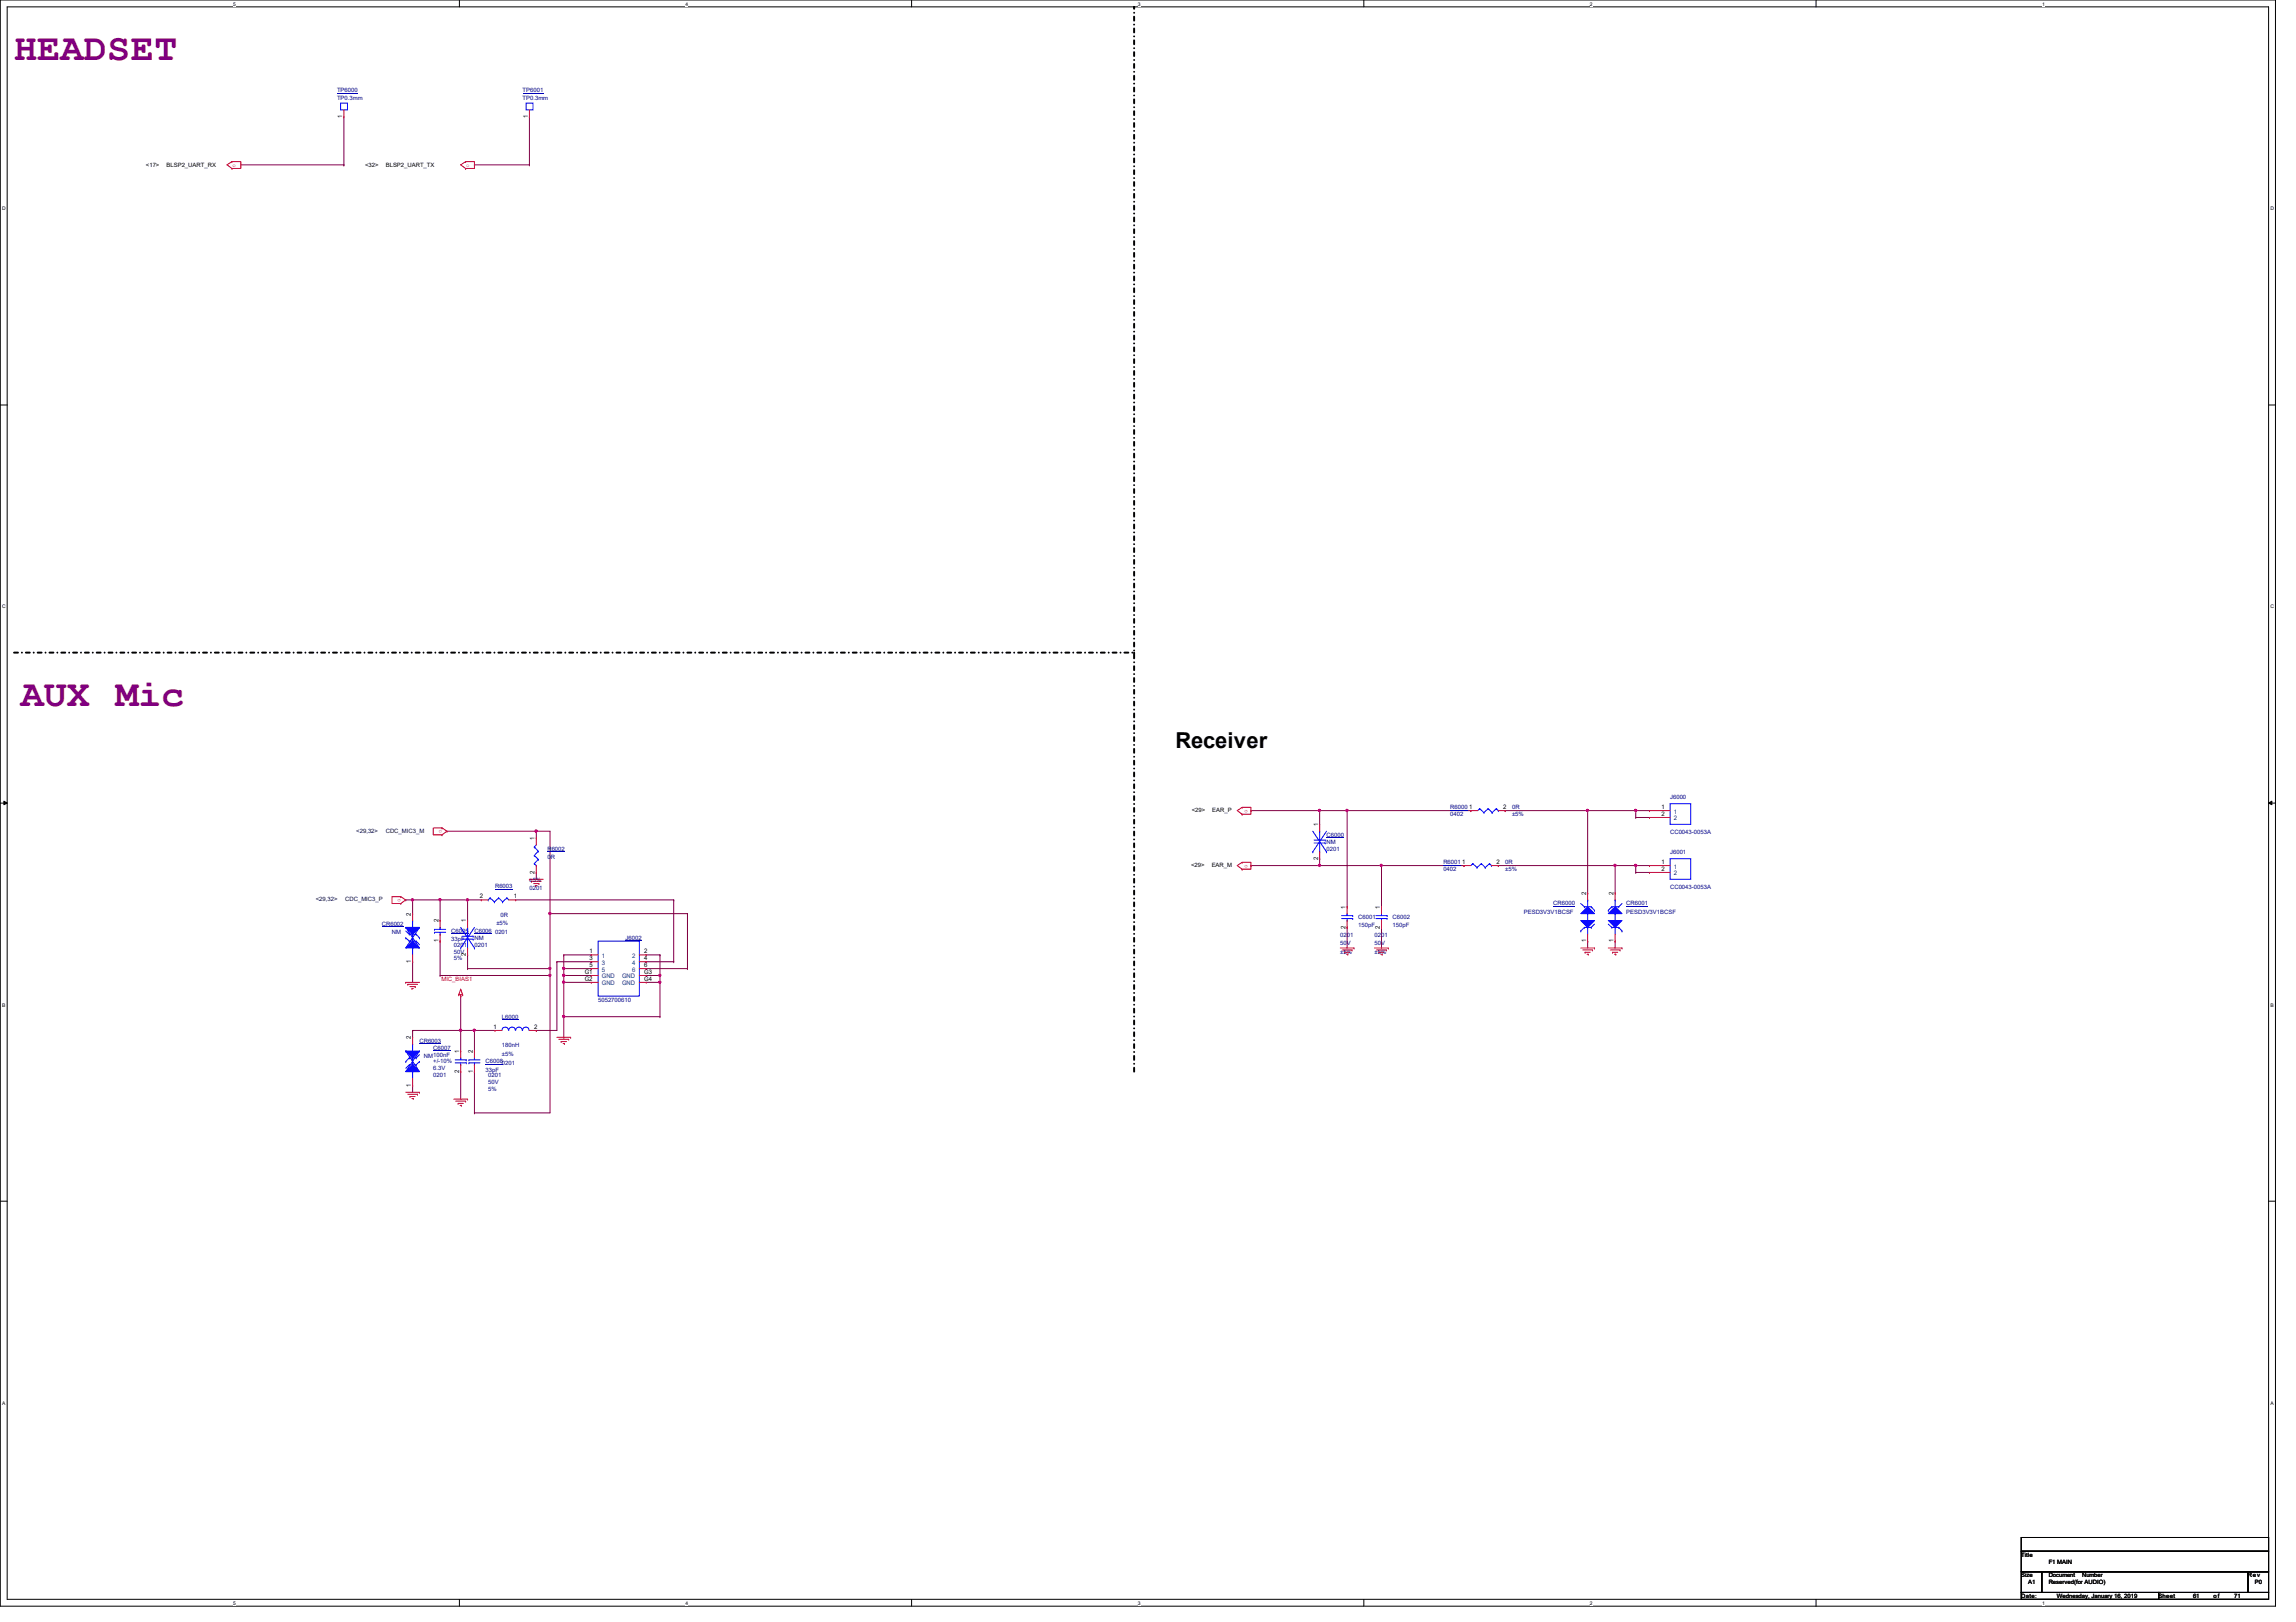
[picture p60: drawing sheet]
<svg xmlns="http://www.w3.org/2000/svg" width="297mm" height="210mm" viewBox="0 0 297 210" stroke-linecap="round" stroke-linejoin="round" font-family="sans-serif">
<defs><g id="words">
<g font-size="5" fill="#800080">
<text x="1.8" y="7.7">HEADSET</text>
<text x="2.7" y="91.3">AUX Mic</text>
</g>
<text font-size="2.8" x="152.1" y="96.9">Receiver</text>
<g font-size=".8" fill="#000080">
<text x="43.6" y="11.9">TP6000</text>
<text x="67.6" y="11.9">TP6001</text>
<text x="43.6" y="13">TP0.3mm</text>
<text x="67.6" y="13">TP0.3mm</text>
<text x="187.6" y="104.7">R6000</text>
<text x="187.6" y="105.6">0402</text>
<text x="195.6" y="104.7">0R</text>
<text x="195.6" y="105.6">±5%</text>
<text x="216.1" y="103.4">J6000</text>
<text x="216.1" y="107.9">CC0043-0053A</text>
<text x="70.8" y="110.1">R6002</text>
<text x="70.8" y="111.1">0R</text>
<text x="171.6" y="108.3">C6000</text>
<text x="171.6" y="109.2">NM</text>
<text x="171.6" y="110.1">0201</text>
<text x="186.7" y="111.8">R6001</text>
<text x="186.7" y="112.7">0402</text>
<text x="194.7" y="111.8">0R</text>
<text x="194.7" y="112.7">±5%</text>
<text x="216.1" y="110.5">J6001</text>
<text x="49.4" y="119.8">CR6002</text>
<text x="64" y="115">R6003</text>
<text x="64.2" y="119.8">±5%</text>
<text x="64.8" y="118.6">0R</text>
<text x="68.5" y="114.1">±5%</text>
<text x="68.5" y="115.2">0201</text>
<text x="175.7" y="119">C6001</text>
<text x="180.2" y="119">C6002</text>
<text x="197.1" y="118.2">PESD3V3V1BCSF</text>
<text x="201" y="117.2">CR6000</text>
<text x="210.4" y="117.2">CR6001</text>
<text x="210.4" y="118.2">PESD3V3V1BCSF</text>
<text x="216.1" y="115.1">CC0043-0053A</text>
<text x="50.7" y="120.9">NM</text>
<text x="58.4" y="120.7">C6005</text>
<text x="58.4" y="121.8">33pF</text>
<text x="58.7" y="122.5">0201</text>
<text x="58.7" y="123.4">50V</text>
<text x="58.7" y="124.3">5%</text>
<text x="61.4" y="120.7">C6006</text>
<text x="61.4" y="121.6">NM</text>
<text x="61.4" y="122.5">0201</text>
<text x="64" y="120.9">0201</text>
<text x="80.9" y="121.6">J6002</text>
<text x="173.4" y="121.2">0201</text>
<text x="173.4" y="122.3">50V</text>
<text x="173.4" y="123.5">±5%</text>
<text x="175.7" y="120">150pF</text>
<text x="177.8" y="121.2">0201</text>
<text x="177.8" y="122.3">50V</text>
<text x="177.8" y="123.5">±5%</text>
<text x="180.2" y="120">150pF</text>
<text x="64.9" y="131.9">L6000</text>
<text x="77.4" y="129.6">5052700610</text>
<text x="54.3" y="135">CR6003</text>
<text x="54.8" y="136.9">NM100nF</text>
<text x="56" y="135.8">C6007</text>
<text x="56" y="137.6">+/-10%</text>
<text x="62.8" y="137.6">C60080201</text>
<text x="64.9" y="135.5">180nH</text>
<text x="64.9" y="136.7">±5%</text>
<text x="56" y="139.4">0201</text>
<text x="56" y="138.5">6.3V</text>
<text x="62.8" y="138.7">33pF</text>
<text x="63.2" y="139.4">0201</text>
<text x="63.2" y="140.3">50V</text>
<text x="63.2" y="141.2">5%</text>
</g>
<g font-size=".8">
<text x="44.3" y="15.3" transform="rotate(-90 44.3 15.3)">1</text>
<text x="68.3" y="15.3" transform="rotate(-90 68.3 15.3)">1</text>
<text x="18.9" y="21.6">&lt;17&gt;</text>
<text x="21.5" y="21.6">BLSP2_UART_RX</text>
<text x="47.2" y="21.6">&lt;32&gt;</text>
<text x="49.9" y="21.6">BLSP2_UART_TX</text>
<text x="154.2" y="105.1">&lt;29&gt;</text>
<text x="156.8" y="105.1">EAR_P</text>
<text x="170.5" y="106.9" transform="rotate(-90 170.5 106.9)">1</text>
<text x="190.1" y="104.7">1</text>
<text x="194.5" y="104.7">2</text>
<text x="215" y="104.7">1</text>
<text x="215" y="105.6">2</text>
<text x="69.2" y="113.1" transform="rotate(-90 69.2 113.1)">2</text>
<text x="69.2" y="108.7" transform="rotate(-90 69.2 108.7)">1</text>
<text x="154.1" y="112.2">&lt;29&gt;</text>
<text x="156.8" y="112.2">EAR_M</text>
<text x="170.5" y="111.3" transform="rotate(-90 170.5 111.3)">2</text>
<text x="189.2" y="111.8">1</text>
<text x="193.6" y="111.8">2</text>
<text x="215" y="111.8">1</text>
<text x="215" y="112.7">2</text>
<text x="53.2" y="118.5" transform="rotate(-90 53.2 118.5)">2</text>
<text x="56.7" y="119.4" transform="rotate(-90 56.7 119.4)">2</text>
<text x="60.3" y="119.4" transform="rotate(-90 60.3 119.4)">1</text>
<text x="62.1" y="116.2">2</text>
<text x="66.5" y="116.2">1</text>
<text x="174.1" y="117.6" transform="rotate(-90 174.1 117.6)">1</text>
<text x="178.5" y="117.6" transform="rotate(-90 178.5 117.6)">1</text>
<text x="205.2" y="115.8" transform="rotate(-90 205.2 115.8)">2</text>
<text x="208.7" y="115.8" transform="rotate(-90 208.7 115.8)">2</text>
<text x="53.2" y="124.6" transform="rotate(-90 53.2 124.6)">1</text>
<text x="56.7" y="122" transform="rotate(-90 56.7 122)">1</text>
<text x="60.3" y="123.7" transform="rotate(-90 60.3 123.7)">2</text>
<text x="76.3" y="123.4">1</text>
<text x="76.3" y="124.2">3</text>
<text x="76.3" y="125.1">5</text>
<text x="83.4" y="123.4">2</text>
<text x="83.4" y="124.2">4</text>
<text x="83.4" y="125.1">6</text>
<text x="174.1" y="120.2" transform="rotate(-90 174.1 120.2)">2</text>
<text x="178.5" y="120.2" transform="rotate(-90 178.5 120.2)">2</text>
<text x="205.2" y="122" transform="rotate(-90 205.2 122)">1</text>
<text x="208.7" y="122" transform="rotate(-90 208.7 122)">1</text>
<text x="75.6" y="126.9">G2</text>
<text x="75.6" y="126">G1</text>
<text x="83.4" y="126">G3</text>
<text x="83.4" y="126.9">G4</text>
<text x="53.2" y="134.5" transform="rotate(-90 53.2 134.5)">2</text>
<text x="59.4" y="136.3" transform="rotate(-90 59.4 136.3)">1</text>
<text x="61.2" y="136.3" transform="rotate(-90 61.2 136.3)">2</text>
<text x="63.8" y="133.1">1</text>
<text x="69.1" y="133.1">2</text>
<text x="53.2" y="140.6" transform="rotate(-90 53.2 140.6)">1</text>
<text x="59.4" y="138.9" transform="rotate(-90 59.4 138.9)">2</text>
<text x="61.2" y="138.9" transform="rotate(-90 61.2 138.9)">1</text>
<text x="261.5" y="201.5">Title</text>
<text x="265" y="202.4">F1 MAIN</text>
<text x="261.5" y="204.1">Size</text>
<text x="261.5" y="206.8">Date:</text>
<text x="262.4" y="205">A1</text>
<text x="265" y="204.1">Document</text>
<text x="265" y="205">Reserved(for AUDIO)</text>
<text x="266.1" y="206.8">Wednesday, January 16, 2019</text>
<text x="269.4" y="204.1">Number</text>
<text x="279.3" y="206.8">Sheet</text>
<text x="283.7" y="206.8">61</text>
<text x="286.4" y="206.8">of</text>
<text x="289" y="206.8">71</text>
<text x="290.8" y="204.1">Rev</text>
<text x="291.7" y="205">P0</text>
</g>
<g font-size=".8" fill="#000040">
<text x="46.1" y="107.7">&lt;29,32&gt;</text>
<text x="49.9" y="107.7">CDC_MIC3_M</text>
<text x="40.8" y="116.6">&lt;29,32&gt;</text>
<text x="44.7" y="116.6">CDC_MIC3_P</text>
</g>
<g font-size=".8" fill="#004080">
<text x="216.5" y="105.3">1</text>
<text x="216.5" y="106.2">2</text>
<text x="216.5" y="112.4">1</text>
<text x="216.5" y="113.3">2</text>
<text x="77.8" y="124">1</text>
<text x="77.8" y="124.8">3</text>
<text x="77.8" y="125.7">5</text>
<text x="81.8" y="124">2</text>
<text x="81.8" y="124.8">4</text>
<text x="81.8" y="125.7">6</text>
<text x="77.8" y="127.5">GND</text>
<text x="77.8" y="126.6">GND</text>
<text x="80.5" y="126.6">GND</text>
<text x="80.5" y="127.5">GND</text>
</g>
<text font-size=".8" fill="#f00" x="57.1" y="127">MIC_BIAS1</text>
<g font-size=".7" fill="#f00">
<text x="30.1" y="21.5">o</text>
<text x="60.3" y="21.5">o</text>
<text x="57.2" y="107.4" transform="rotate(180 57.2 107.4)">o</text>
<text x="161.4" y="104.8" transform="rotate(180 161.4 104.8)">o</text>
<text x="161.4" y="111.9" transform="rotate(180 161.4 111.9)">o</text>
<text x="51.9" y="116.3" transform="rotate(180 51.9 116.3)">o</text>
</g>
<g font-size=".6">
<text x="30.2" y=".7">5</text>
<text x="88.7" y=".7">4</text>
<text x="147.2" y=".7">3</text>
<text x="205.7" y=".7">2</text>
<text x="264.2" y=".7">1</text>
<text x=".3" y="27.2">D</text>
<text x="293.7" y="27.2">D</text>
<text x=".3" y="78.7">C</text>
<text x="293.7" y="78.7">C</text>
<text x=".3" y="130.3">B</text>
<text x="293.7" y="130.3">B</text>
<text x=".3" y="181.8">A</text>
<text x="293.7" y="181.8">A</text>
<text x="30.2" y="207.7">5</text>
<text x="88.7" y="207.7">4</text>
<text x="147.2" y="207.7">3</text>
<text x="205.7" y="207.7">2</text>
<text x="264.2" y="207.7">1</text>
</g>
</g></defs>
<path d="M0 0h294.4v207.9h-294.4zM.9 .9h292.6v206.1h-292.6z" fill="none" stroke="#000" stroke-width=".13"/>
<g fill="#fff">
<path d="M30.2 .1h.3v.7h-.3z"/>
<path d="M30.2 207.1h.3v.7h-.3z"/>
</g>
<path d="M59.4 0v.9M59.4 207v.9" fill="none" stroke="#000" stroke-width=".13"/>
<g fill="#fff">
<path d="M88.7 .1h.3v.7h-.3z"/>
<path d="M88.7 207.1h.3v.7h-.3z"/>
</g>
<path d="M117.9 0v.9M117.9 207v.9" fill="none" stroke="#000" stroke-width=".13"/>
<g fill="#fff">
<path d="M147.2 .1h.3v.7h-.3z"/>
<path d="M147.2 207.1h.3v.7h-.3z"/>
</g>
<path d="M176.4 0v.9M176.4 207v.9" fill="none" stroke="#000" stroke-width=".13"/>
<g fill="#fff">
<path d="M205.7 .1h.3v.7h-.3z"/>
<path d="M205.7 207.1h.3v.7h-.3z"/>
</g>
<path d="M234.9 0v.9M234.9 207v.9" fill="none" stroke="#000" stroke-width=".13"/>
<g fill="#fff">
<path d="M264.2 .1h.3v.7h-.3z"/>
<path d="M264.2 207.1h.3v.7h-.3z"/>
<path d="M.3 26.6h.5v.7h-.5z"/>
<path d="M293.7 26.6h.5v.7h-.5z"/>
<path d="M.3 78.1h.5v.8h-.5z"/>
<path d="M293.7 78.1h.5v.8h-.5z"/>
</g>
<path d="M0 52.4h.9M293.5 52.4h.9" fill="none" stroke="#000" stroke-width=".13"/>
<g fill="#fff">
<path d="M.3 129.7h.4v.7h-.4z"/>
<path d="M293.7 129.7h.5v.7h-.5z"/>
</g>
<path d="M0 103.9h.9M.5 103.7l.4 .2-.4 .2zM293.5 103.9l.4-.2v.4zM293.5 103.9h.9" fill="none" stroke="#000" stroke-width=".13"/>
<path d="M.5 103.7l.4 .2-.4 .2zM293.5 103.9l.4-.2v.4z" fill="#000"/>
<g fill="#fff">
<path d="M.3 181.2h.4v.7h-.4z"/>
<path d="M293.7 181.2h.4v.7h-.4z"/>
</g>
<path d="M0 155.4h.9M293.5 155.4h.9" fill="none" stroke="#000" stroke-width=".13"/>
<path d="M146.7 .9h.1M1.8 84.5h144.9M146.7 84.5h.1M146.7 138.7v-137.8" fill="none" stroke="#000" stroke-width=".25" stroke-dasharray=".5 .5 0 .5"/>
<path d="M170.7 104.9h.1M170.7 111.1h.1M170.7 104.9v1.8M170.7 111.1v.9M194.7 104.9h.1M194.7 104.9h10.7v10.7M205.4 115.6h.1M205.4 121.8h.1M205.4 121.8v.9" fill="none" stroke="#800040" stroke-width=".13"/>
<path d="M205.3 104.8h.2v.2h-.2z" fill-rule="evenodd" fill="#f0f"/>
<path d="M205.3 104.8h.2v.2h-.2z" fill="none" stroke="#f0f" stroke-width=".13"/>
<path d="M161.8 104.9h.1M161.8 104.9h8.9" fill="none" stroke="#800040" stroke-width=".13"/>
<path d="M170.6 104.8h.2v.2h-.2z" fill-rule="evenodd" fill="#f0f"/>
<path d="M170.6 104.8h.2v.2h-.2z" fill="none" stroke="#f0f" stroke-width=".13"/>
<path d="M161.8 112h.1M161.8 112h8.9" fill="none" stroke="#800040" stroke-width=".13"/>
<path d="M170.6 111.9h.2v.2h-.2z" fill-rule="evenodd" fill="#f0f"/>
<path d="M170.6 111.9h.2v.2h-.2z" fill="none" stroke="#f0f" stroke-width=".13"/>
<path d="M68.5 15.1v6.2M61.4 21.3h.1M61.4 21.3h7.1M68.5 21.3h.1M170.7 112h.1M170.7 112h8M211.6 105.8h.1M211.6 104.9h.1M211.6 105.8h1.8M211.6 104.9v.9M211.6 104.9h1.8M213.4 104.9h.1" fill="none" stroke="#800040" stroke-width=".13"/>
<path d="M211.5 104.8h.2v.2h-.2z" fill-rule="evenodd" fill="#f0f"/>
<path d="M211.5 104.8h.2v.2h-.2z" fill="none" stroke="#f0f" stroke-width=".13"/>
<path d="M209 112h4.4M211.6 112.9h.1M211.6 112h.1M211.6 112.9h1.8M211.6 112v.9M213.4 112h.1" fill="none" stroke="#800040" stroke-width=".13"/>
<path d="M211.5 111.9h.2v.2h-.2z" fill-rule="evenodd" fill="#f0f"/>
<path d="M211.5 111.9h.2v.2h-.2z" fill="none" stroke="#f0f" stroke-width=".13"/>
<path d="M170.7 104.9h.1M170.7 104.9h3.6M174.3 104.9h.1M174.3 104.9v12.4M178.7 112h.1M178.7 112v5.3M193.8 112h.1M193.8 112h15.2M174.3 120h.1M174.3 120v2.7M178.7 120h.1M178.7 120v2.7" fill="none" stroke="#800040" stroke-width=".13"/>
<path d="M208.8 111.9h.2v.2h-.2z" fill-rule="evenodd" fill="#f0f"/>
<path d="M208.8 111.9h.2v.2h-.2z" fill="none" stroke="#f0f" stroke-width=".13"/>
<path d="M44.5 15.1v6.2M31.2 21.3h13.3M44.5 21.3h.1M174.3 104.9h16M190.3 104.9h.1M205.4 104.9h6.2M209 112h.1M209 112v3.6M211.6 104.9h.1M209 121.8h.1M209 121.8v.9" fill="none" stroke="#800040" stroke-width=".13"/>
<path d="M174.1 104.8h.3v.2h-.3z" fill-rule="evenodd" fill="#f0f"/>
<path d="M174.1 104.8h.3v.2h-.3z" fill="none" stroke="#f0f" stroke-width=".13"/>
<path d="M178.7 112h10.7M189.4 112h.1" fill="none" stroke="#800040" stroke-width=".13"/>
<path d="M178.6 111.9h.2v.2h-.2z" fill-rule="evenodd" fill="#f0f"/>
<path d="M178.6 111.9h.2v.2h-.2z" fill="none" stroke="#f0f" stroke-width=".13"/>
<path d="M56.9 116.5h.1M56.9 116.5v2.6" fill="none" stroke="#800040" stroke-width=".13"/>
<path d="M56.8 116.3h.2v.2h-.2z" fill-rule="evenodd" fill="#f0f"/>
<path d="M56.8 116.3h.2v.2h-.2z" fill="none" stroke="#f0f" stroke-width=".13"/>
<path d="M56.9 116.5h.1M56.9 116.5h3.6M56.9 121.8h.1M56.9 126.2h.1M56.9 121.8v4.4M56.9 126.2h14.3M71.2 126.2h.1M71.2 126.2v17.8" fill="none" stroke="#800040" stroke-width=".13"/>
<path d="M71 126.1h.2v.2h-.2z" fill-rule="evenodd" fill="#f0f"/>
<path d="M71 126.1h.2v.2h-.2z" fill="none" stroke="#f0f" stroke-width=".13"/>
<path d="M53.4 116.5h.1M53.4 116.5v1.7" fill="none" stroke="#800040" stroke-width=".13"/>
<path d="M53.2 116.3h.3v.2h-.3z" fill-rule="evenodd" fill="#f0f"/>
<path d="M53.2 116.3h.3v.2h-.3z" fill="none" stroke="#f0f" stroke-width=".13"/>
<path d="M52.5 116.5h.1M52.5 116.5h.9M57.8 107.6h.1M57.8 107.6h11.6M53.4 124.5h.1M53.4 124.5v2.6" fill="none" stroke="#800040" stroke-width=".13"/>
<path d="M69.2 107.4h.3v.2h-.3z" fill-rule="evenodd" fill="#f0f"/>
<path d="M69.2 107.4h.3v.2h-.3z" fill="none" stroke="#f0f" stroke-width=".13"/>
<path d="M59.6 128.9h.1M59.6 128.9v4.4" fill="none" stroke="#800040" stroke-width=".13"/>
<path d="M59.5 133.2h.2v.2h-.2z" fill-rule="evenodd" fill="#f0f"/>
<path d="M59.5 133.2h.2v.2h-.2z" fill="none" stroke="#f0f" stroke-width=".13"/>
<path d="M60.5 116.5h.1M60.5 116.5v2.6M69.4 112.9h.1M69.4 112.9v.9M59.6 133.3h.1M59.6 133.3h1.8M59.6 133.3v2.7" fill="none" stroke="#800040" stroke-width=".13"/>
<path d="M60.4 116.3h.2v.2h-.2z" fill-rule="evenodd" fill="#f0f"/>
<path d="M60.4 116.3h.2v.2h-.2z" fill="none" stroke="#f0f" stroke-width=".13"/>
<path d="M53.4 116.5h.1M53.4 116.5h3.5M61.4 133.3h.1M61.4 133.3v2.7" fill="none" stroke="#800040" stroke-width=".13"/>
<path d="M61.2 133.2h.3v.2h-.3z" fill-rule="evenodd" fill="#f0f"/>
<path d="M61.2 133.2h.3v.2h-.3z" fill="none" stroke="#f0f" stroke-width=".13"/>
<g fill="none" stroke="#800040" stroke-width=".13">
<path d="M60.5 116.5h.1M60.5 116.5h1.8M66.7 116.5h20.5M69.4 107.6h.1M69.4 107.6v.9M69.4 107.6h1.8M87.2 116.5h.1M53.4 133.3h.1M53.4 133.3v.9M59.6 138.7h.1M59.6 138.7v3.5M60.5 125.3h.1"/>
<path d="M60.5 123.6h.1M60.5 125.3h10.7M60.5 123.6v1.7M61.4 133.3h.1M61.4 133.3h2.6M69.4 133.3h.1M71.2 125.3h.1M71.2 125.3v.9M72 124.5h.1M72 124.5v8.8h-2.6M72 124.5h4.5M72.9 126.2h.1"/>
<path d="M76.5 124.5h.1M76.5 125.3h.1M76.5 125.3h-3.6v.9M53.4 140.5h.1M53.4 140.5v.9"/>
</g>
<path d="M72.8 125.2h.2v.2h-.2z" fill-rule="evenodd" fill="#f0f"/>
<path d="M72.8 125.2h.2v.2h-.2z" fill="none" stroke="#f0f" stroke-width=".13"/>
<g fill="none" stroke="#800040" stroke-width=".13">
<path d="M71.2 118.2h.1M71.2 107.6v10.6M71.2 118.2h17.7M87.2 116.5v8M88.9 118.2h.1M53.4 133.3h6.2M59.6 133.3h.1M61.4 138.7h.1M61.4 138.7v5.3M83.6 124.5h.1M83.6 124.5h3.6M87.2 124.5h.1"/>
<path d="M61.4 144h.1M61.4 144h9.8"/>
</g>
<path d="M71 118.1h.2v.2h-.2z" fill-rule="evenodd" fill="#f0f"/>
<path d="M71 118.1h.2v.2h-.2z" fill="none" stroke="#f0f" stroke-width=".13"/>
<path d="M71.2 118.2v7.1M71.2 125.3h.1" fill="none" stroke="#800040" stroke-width=".13"/>
<path d="M71 125.2h.2v.2h-.2z" fill-rule="evenodd" fill="#f0f"/>
<path d="M71 125.2h.2v.2h-.2z" fill="none" stroke="#f0f" stroke-width=".13"/>
<path d="M88.9 118.2v7.1M72.9 123.6h.1M72.9 125.3h.1M72.9 126.2h.1M72.9 123.6h3.6M72.9 123.6v1.7M72.9 126.2h3.6M83.6 125.3h.1M83.6 125.3h5.3M88.9 125.3h.1" fill="none" stroke="#800040" stroke-width=".13"/>
<path d="M72.8 126.1h.2v.2h-.2z" fill-rule="evenodd" fill="#f0f"/>
<path d="M72.8 126.1h.2v.2h-.2z" fill="none" stroke="#f0f" stroke-width=".13"/>
<path d="M72.9 127.1h.1M72.9 126.2v.9M72.9 127.1h3.6" fill="none" stroke="#800040" stroke-width=".13"/>
<path d="M72.8 127h.2v.2h-.2z" fill-rule="evenodd" fill="#f0f"/>
<path d="M72.8 127h.2v.2h-.2z" fill="none" stroke="#f0f" stroke-width=".13"/>
<path d="M72.9 131.6h.1M72.9 127.1v4.5M72.9 131.6h12.5M83.6 126.2h1.8M85.4 126.2h.1M85.4 127.1h.1M85.4 126.2v.9" fill="none" stroke="#800040" stroke-width=".13"/>
<path d="M72.8 131.4h.2v.2h-.2z" fill-rule="evenodd" fill="#f0f"/>
<path d="M72.8 131.4h.2v.2h-.2z" fill="none" stroke="#f0f" stroke-width=".13"/>
<path d="M72.9 134.2h.1M72.9 131.6v2.6M83.6 127.1h1.8M85.4 127.1h.1M85.4 131.6h.1M85.4 127.1v4.5" fill="none" stroke="#800040" stroke-width=".13"/>
<path d="M85.2 127h.3v.2h-.3z" fill-rule="evenodd" fill="#f0f"/>
<path d="M85.2 127h.3v.2h-.3z" fill="none" stroke="#f0f" stroke-width=".13"/>
<path d="M83.6 123.6h1.8M85.4 123.6h.1M85.4 126.2h.1M85.4 123.6v2.6" fill="none" stroke="#800040" stroke-width=".13"/>
<path d="M85.2 126.1h.3v.2h-.3z" fill-rule="evenodd" fill="#f0f"/>
<path d="M85.2 126.1h.3v.2h-.3z" fill="none" stroke="#f0f" stroke-width=".13"/>
<g fill="none" stroke="#f00" stroke-width=".13">
<path d="M68.5 15.1h.1M68.5 14.2v.9M30 20.9h.1M30 21.8h.1M30 20.9h1.2v.9h-1.2M30 20.9l-.6 .4 .6 .5M60.2 20.9h.1M60.2 21.8h.1M60.2 20.9h1.2v.9h-1.2M60.2 20.9l-.6 .4 .6 .5M51.9 116.9h.1M51.9 116h.1"/>
<path d="M51.9 116h-1.2v.9h1.2M51.9 116l.6 .5-.6 .4M57.2 108h.1M57.2 107.1h.1M57.2 107.1h-1.2v.9h1.2M57.2 107.1l.6 .5-.6 .4M68.5 113.8h.1M68.5 113.8h1.8M68.7 114h.1M68.7 114h1.3M69 114.3h.7M69.3 114.6h.1"/>
<path d="M69.3 114.6h.2M69.7 114.3h.1M160.7 112.5h.1M160.7 111.6h.1M160.7 111.6h1.1v.9h-1.1M160.7 105.4h.1M160.7 104.5h.1M160.7 104.5h1.1v.9h-1.1M160.7 111.6l-.6 .4 .6 .5M160.7 104.5l-.6 .4 .6 .5M52.5 127.1h.1M52.5 127.1h1.8"/>
<path d="M52.7 127.4h.1M52.7 127.4h1.3M53 127.7h.7M53.3 127.9h.1M53.3 127.9h.2M53.7 127.7h.1M59.3 128.7h.1M59.3 128.7h.6M59.6 128.9h.1M59.6 128h.1M59.6 128.7v.2M59.6 128l.3 .7"/>
<path d="M59.6 128l-.3 .7M59.9 128.7h.1M72 134.2h1.8M72.3 134.5h1.3M72.6 134.8h.1M72.6 134.8h.7M72.9 135h.1M73 135h.1M73.6 134.5h.1M73.8 134.2h.1M173.4 122.7h1.8M173.6 122.9h1.3"/>
<path d="M173.9 123.2h.1M173.9 123.2h.7M174.2 123.5h.2M174.4 123.5h.1M174.9 122.9h.1M175.2 122.7h.1M177.8 122.7h1.8M178.1 122.9h1.3M178.4 123.2h.1M178.4 123.2h.7M178.6 123.5h.2M178.8 123.5h.1"/>
<path d="M179.4 122.9h.1M179.6 122.7h.1M204.5 122.7h1.8M204.8 122.9h1.2M205.1 123.2h.1M205.1 123.2h.6M205.3 123.5h.2M205.5 123.5h.1M206 122.9h.1M206.3 122.7h.1M208.1 122.7h1.7M208.3 122.9h1.3"/>
<path d="M208.6 123.2h.1M208.6 123.2h.7M208.9 123.5h.1M209 123.5h.1M209.6 122.9h.1M209.8 122.7h.1M52.5 141.4h1.8M52.7 141.6h1.3M53 141.9h.1M53 141.9h.7M53.3 142.2h.2M53.5 142.2h.1"/>
<path d="M54 141.6h.1M54.3 141.4h.1M58.7 142.2h1.8M59 142.5h1.2M59.3 142.8h.1M59.3 142.8h.6M59.5 143h.2M59.7 143h.1M60.2 142.5h.1M60.5 142.2h.1"/>
</g>
<path d="M261.5 199h32v1.7h-32zM261.5 200.7h32v2.7h-32zM261.5 203.4h2.7v2.7h-2.7zM261.5 206.1h17.8v.9h-17.8zM264.2 203.4h26.6v2.7h-26.6zM279.3 206.1h14.2v.9h-14.2zM290.8 203.4h2.7v2.7h-2.7z" fill="none" stroke="#000" stroke-width=".13"/>
<path d="M68.1 13.3h.9v.9h-.9z" fill="none" stroke="#00f" stroke-width=".13"/>
<path d="M67.6 12h2.7" fill="none" stroke="#000080" stroke-width=".13"/>
<path d="M208.1 119.1h1.7l-.8 .9z" fill="#00f"/>
<path d="M208.1 119.1h1.7l-.8 .9zM208.1 119.6l.4 .4M209 118.2h.1M209 118.2v.9M208.5 120h.1M208.5 120h.9M209 120h.1M209 120v.9M209.4 120h.1M209.4 120l.4 .5M209.8 120.5h.1" fill="none" stroke="#00f" stroke-width=".13"/>
<path d="M208.1 118.2l.9-.9 .8 .9z" fill="#00f"/>
<g fill="none" stroke="#00f" stroke-width=".13">
<path d="M169.8 110.2h.1M169.8 107.6l1.8 2.6M170 108.7h1.4M170 109.1h1.4M170.7 107.6h.1M170.7 110.2h.1M170.7 107.6v1.1M170.7 109.1v1.1M171.4 108.7h.1M171.4 109.1h.1M171.6 110.2h.1M171.6 107.6l-1.8 2.6"/>
<path d="M208.1 118.2l.9-.9 .8 .9zM208.1 117.8h.1M208.5 117.3h.1M208.5 117.3h.9M208.5 117.3l-.4 .5M209 116.5h.1M209 116.5v.8M209.4 117.3h.1M209.8 116.9l-.4 .4M216.1 104h2.6v2.7h-2.6zM216.1 111.1h2.6v2.7h-2.6z"/>
</g>
<path d="M171.6 108.4h2.3M210.4 117.3h2.8" fill="none" stroke="#000080" stroke-width=".13"/>
<g fill="none" stroke="#f00" stroke-width=".13">
<path d="M170.7 106.7h.1M170.7 111.1h.1M170.7 106.7v.9M170.7 110.2v.9M209 115.6h.1M209 115.6v.9M213.4 104.9h.1M213.4 105.8h.1M213.4 112h.1M213.4 112.9h.1M213.4 104.9h2.7M213.4 105.8h2.7"/>
<path d="M213.4 112h2.7M213.4 112.9h2.7M209 121.8h.1M209 120.9v.9"/>
</g>
<path d="M204.5 119.1h1.8l-.9 .9z" fill="#00f"/>
<path d="M204.5 119.1h1.8l-.9 .9zM205.4 118.2h.1M205.4 118.2v.9M206.3 119.6l-.4 .4M204.5 120.5h.1M205 120h.1M205 120h.9M205 120l-.5 .5M205.4 120h.1M205.4 120v.9M205.9 120h.1" fill="none" stroke="#00f" stroke-width=".13"/>
<path d="M205.4 117.3l.9 .9h-1.8z" fill="#00f"/>
<path d="M204.5 116.9l.5 .4M205 117.3h.1M205 117.3h.9M205.4 117.3l.9 .9h-1.8zM205.4 116.5h.1M205.4 116.5v.8M205.9 117.3h.1M205.9 117.3l.4 .5M206.3 117.8h.1M77.4 121.8h5.3v7.1h-5.3z" fill="none" stroke="#00f" stroke-width=".13"/>
<path d="M201 117.3h2.7M80.9 121.7h2.1" fill="none" stroke="#000080" stroke-width=".13"/>
<g fill="none" stroke="#f00" stroke-width=".13">
<path d="M205.4 115.6h.1M205.4 115.6v.9M76.5 123.6h.1M76.5 124.5h.1M76.5 125.3h.1M76.5 127.1h.1M76.5 126.2h.1M76.5 123.6h.9M76.5 124.5h.9M76.5 125.3h.9M76.5 126.2h.9M76.5 127.1h.9"/>
<path d="M82.7 123.6h.9M82.7 124.5h.9M82.7 125.3h.9M82.7 126.2h.9M82.7 127.1h.9M83.6 123.6h.1M83.6 124.5h.1M83.6 125.3h.1M83.6 126.2h.1M83.6 127.1h.1M205.4 121.8h.1M205.4 120.9v.9"/>
</g>
<path d="M52.5 122.7l.9-.9 .9 .9z" fill="#00f"/>
<path d="M52.5 122.7l.9-.9 .9 .9zM52.5 121.4h.1M52.5 121.4l.5 .4M53 121.8h.1M53 121.8h.8M53.4 122.7h.1M53.4 120.9h.1M53.4 120.9v.9M53.4 122.7v.9M53.8 121.8h.1M53.8 121.8l.5 .5" fill="none" stroke="#00f" stroke-width=".13"/>
<path d="M52.5 120h1.8l-.9 .9z" fill="#00f"/>
<g fill="none" stroke="#00f" stroke-width=".13">
<path d="M53.4 119.1h.1M53.4 119.1v.9M173.6 118.5h1.4M173.6 118.9h1.4M174.3 118.2h.1M174.3 119.1h.1M174.3 118.2v.3M174.3 118.9v.2M175 118.5h.1M175 118.9h.1M191.4 104.6h.1M191.4 104.6l-.2 .3"/>
<path d="M191.4 104.6l.6 .6M192 105.2h.1M192.5 104.6h.1M192.5 104.6l-.5 .6M192.5 104.6l.5 .6M193 105.2h.1M193.6 104.6h.1M193.6 104.6l-.6 .6M193.6 104.6l.2 .3M193.8 104.9h.1M52.5 120h1.8l-.9 .9zM52.5 120h.1"/>
<path d="M52.5 120.5l.5 .4M52.5 120l1.8 2.7M53 120.9h.1M53 120.9h.8M53.8 120.9h.1M53.8 120.9l.5 .5M54.3 121.4h.1M54.3 120h.1M54.3 120l-1.8 2.7M60.7 137.5h.1M60.7 137.2h.1M60.7 137.5h1.4"/>
<path d="M60.7 137.2h1.4M61.4 137.8h.1M61.4 136.9h.1M61.4 136.9v.3M61.4 137.5v.3"/>
</g>
<path d="M49.4 120h2.8M187.6 104.8h2.3M62.8 137.7h2.3" fill="none" stroke="#000080" stroke-width=".13"/>
<g fill="none" stroke="#f00" stroke-width=".13">
<path d="M53.4 118.2h.1M53.4 118.2v.9M174.3 117.3h.1M174.3 117.3v.9M174.3 119.1v.9M190.3 104.9h.1M190.3 104.9h.9M193.8 104.9h.9M194.7 104.9h.1M53.4 124.5h.1M53.4 123.6v.9M61.4 138.7h.1"/>
<path d="M61.4 136h.1M61.4 136v.9M61.4 137.8v.9M174.3 120h.1"/>
</g>
<path d="M52.5 138.7l.9-.9 .9 .9z" fill="#00f"/>
<path d="M52.5 138.7l.9-.9 .9 .9zM53 137.8h.1M53 137.8l-.5 .5M53 137.8h.8M53.4 138.7h.1M53.4 136.9h.1M53.4 136.9v.9M53.4 138.7v.9M53.8 137.8h.1M54.3 137.4h.1M54.3 137.4l-.5 .4" fill="none" stroke="#00f" stroke-width=".13"/>
<path d="M52.5 136h1.8l-.9 .9z" fill="#00f"/>
<g fill="none" stroke="#00f" stroke-width=".13">
<path d="M44.1 13.3h.9v.9h-.9zM63.2 116.5h.1M63.4 116.2h.1M63.4 116.2l.6 .5M63.4 116.2l-.2 .3M64 116.7h.1M64.5 116.2h.1M64.5 116.2l.5 .5M64.5 116.2l-.5 .5M65 116.7h.1M65.6 116.2h.1M65.6 116.2l.2 .3"/>
<path d="M65.6 116.2l-.6 .5M69.1 109.6h.1M69.1 110.7h.1M69.1 111.8h.1M69.1 109.6l.5 .6M69.1 110.7l.5 .5M69.1 111.8l.3 .2M69.4 112h.1M69.4 109.3l-.3 .3M69.6 110.2h.1M69.6 111.2h.1M69.6 110.2l-.5 .5"/>
<path d="M69.6 111.2l-.5 .6M178 118.5h1.4M178 118.9h1.4M178.7 118.2h.1M178.7 119.1h.1M178.7 118.2v.3M178.7 118.9v.2M179.4 118.5h.1M179.4 118.9h.1M190.5 111.8h.1M190.5 111.8l-.2 .2M190.5 111.8l.6 .5"/>
<path d="M191.1 112.3h.1M191.6 111.8h.1M191.6 111.8l-.5 .5M191.6 111.8l.5 .5M192.1 112.3h.1M192.7 111.8h.1M192.7 111.8l-.6 .5M192.7 111.8l.3 .2M193 112h.1M52.5 136h1.8l-.9 .9zM52.5 137.4h.1M52.5 136h.1"/>
<path d="M52.5 136l1.8 2.7M53 136.9h.1M53 136.9h.8M53 136.9l-.5 .5M53.4 135.1h.1M53.4 135.1v.9M53.8 136.9h.1M54.3 136h.1M54.3 136.5l-.5 .4M54.3 136l-1.8 2.7M56.2 120.6h.1M56.2 120.3h.1"/>
<path d="M56.2 120.6h1.5M56.2 120.3h1.5M56.9 120.9h.1M56.9 120h.1M56.9 120v.3M56.9 120.6v.3M58.9 137.2h1.4M58.9 137.5h1.4M59.6 122.7h.1M59.6 136.9h.1M59.6 137.8h.1M59.6 120l1.8 2.7"/>
<path d="M59.6 136.9v.3M59.6 137.5v.3M59.8 121.2h1.4M59.8 121.5h1.4M60.3 137.2h.1M60.3 137.5h.1M60.5 120h.1M60.5 122.7h.1M60.5 120v1.2M60.5 121.5v1.2M61.2 121.2h.1M61.2 121.5h.1"/>
<path d="M61.4 122.7h.1M61.4 120l-1.8 2.7M64.9 133.3a.42 .42 0 0 1 .5-.4 .42 .42 0 0 1 .4 .4M65.8 133.3a.42 .42 0 0 1 .4-.4 .42 .42 0 0 1 .5 .4M66.7 133.3a.42 .42 0 0 1 .4-.4 .42 .42 0 0 1 .5 .4M67.6 133.3a.42 .42 0 0 1 .4-.4 .42 .42 0 0 1 .4 .4"/>
</g>
<path d="M43.6 12h2.7M64 115.1h2.3M70.8 110.2h2.3M186.7 112h2.3M54.3 135.1h2.8M56 136h2.3M58.4 120.8h2.2M61.4 120.8h2.2M64.9 132h2.2" fill="none" stroke="#000080" stroke-width=".13"/>
<g fill="none" stroke="#f00" stroke-width=".13">
<path d="M44.5 15.1h.1M44.5 14.2v.9M56.9 119.1h.1M56.9 119.1v.9M60.5 119.1h.1M60.5 119.1v.9M62.3 116.5h.1M62.3 116.5h.9M65.8 116.5h.9M66.7 116.5h.1M69.4 108.5h.1M69.4 112.9h.1"/>
<path d="M69.4 108.5v.8M69.4 112v.9M178.7 117.3h.1M178.7 117.3v.9M178.7 119.1v.9M189.4 112h.1M189.4 112h.9M193 112h.8M193.8 112h.1M53.4 134.2h.1M53.4 134.2v.9M53.4 139.6v.9"/>
<path d="M56.9 121.8h.1M56.9 120.9v.9M59.6 136h.1M59.6 138.7h.1M59.6 136v.9M59.6 137.8v.9M60.5 123.6h.1M60.5 122.7v.9M64 133.3h.1M64 133.3h.9M68.5 133.3h.9M69.4 133.3h.1"/>
<path d="M178.7 120h.1M53.4 140.5h.1"/>
</g>
<path d="M205.3 104.8h.2v.2h-.2z" fill-rule="evenodd" fill="#f0f"/>
<path d="M205.3 104.8h.2v.2h-.2z" fill="none" stroke="#f0f" stroke-width=".13"/>
<path d="M170.6 104.8h.2v.2h-.2z" fill-rule="evenodd" fill="#f0f"/>
<path d="M170.6 104.8h.2v.2h-.2z" fill="none" stroke="#f0f" stroke-width=".13"/>
<path d="M170.6 111.9h.2v.2h-.2z" fill-rule="evenodd" fill="#f0f"/>
<path d="M170.6 111.9h.2v.2h-.2z" fill="none" stroke="#f0f" stroke-width=".13"/>
<path d="M211.5 104.8h.2v.2h-.2z" fill-rule="evenodd" fill="#f0f"/>
<path d="M211.5 104.8h.2v.2h-.2z" fill="none" stroke="#f0f" stroke-width=".13"/>
<path d="M211.5 111.9h.2v.2h-.2z" fill-rule="evenodd" fill="#f0f"/>
<path d="M211.5 111.9h.2v.2h-.2z" fill="none" stroke="#f0f" stroke-width=".13"/>
<path d="M208.8 111.9h.2v.2h-.2z" fill-rule="evenodd" fill="#f0f"/>
<path d="M208.8 111.9h.2v.2h-.2z" fill="none" stroke="#f0f" stroke-width=".13"/>
<path d="M174.1 104.8h.3v.2h-.3z" fill-rule="evenodd" fill="#f0f"/>
<path d="M174.1 104.8h.3v.2h-.3z" fill="none" stroke="#f0f" stroke-width=".13"/>
<path d="M178.6 111.9h.2v.2h-.2z" fill-rule="evenodd" fill="#f0f"/>
<path d="M178.6 111.9h.2v.2h-.2z" fill="none" stroke="#f0f" stroke-width=".13"/>
<path d="M56.8 116.3h.2v.2h-.2z" fill-rule="evenodd" fill="#f0f"/>
<path d="M56.8 116.3h.2v.2h-.2z" fill="none" stroke="#f0f" stroke-width=".13"/>
<path d="M71 126.1h.2v.2h-.2z" fill-rule="evenodd" fill="#f0f"/>
<path d="M71 126.1h.2v.2h-.2z" fill="none" stroke="#f0f" stroke-width=".13"/>
<path d="M53.2 116.3h.3v.2h-.3z" fill-rule="evenodd" fill="#f0f"/>
<path d="M53.2 116.3h.3v.2h-.3z" fill="none" stroke="#f0f" stroke-width=".13"/>
<path d="M69.2 107.4h.3v.2h-.3z" fill-rule="evenodd" fill="#f0f"/>
<path d="M69.2 107.4h.3v.2h-.3z" fill="none" stroke="#f0f" stroke-width=".13"/>
<path d="M59.5 133.2h.2v.2h-.2z" fill-rule="evenodd" fill="#f0f"/>
<path d="M59.5 133.2h.2v.2h-.2z" fill="none" stroke="#f0f" stroke-width=".13"/>
<path d="M60.4 116.3h.2v.2h-.2z" fill-rule="evenodd" fill="#f0f"/>
<path d="M60.4 116.3h.2v.2h-.2z" fill="none" stroke="#f0f" stroke-width=".13"/>
<path d="M61.2 133.2h.3v.2h-.3z" fill-rule="evenodd" fill="#f0f"/>
<path d="M61.2 133.2h.3v.2h-.3z" fill="none" stroke="#f0f" stroke-width=".13"/>
<path d="M72.8 125.2h.2v.2h-.2z" fill-rule="evenodd" fill="#f0f"/>
<path d="M72.8 125.2h.2v.2h-.2z" fill="none" stroke="#f0f" stroke-width=".13"/>
<path d="M71 118.1h.2v.2h-.2z" fill-rule="evenodd" fill="#f0f"/>
<path d="M71 118.1h.2v.2h-.2z" fill="none" stroke="#f0f" stroke-width=".13"/>
<path d="M71 125.2h.2v.2h-.2z" fill-rule="evenodd" fill="#f0f"/>
<path d="M71 125.2h.2v.2h-.2z" fill="none" stroke="#f0f" stroke-width=".13"/>
<path d="M72.8 126.1h.2v.2h-.2z" fill-rule="evenodd" fill="#f0f"/>
<path d="M72.8 126.1h.2v.2h-.2z" fill="none" stroke="#f0f" stroke-width=".13"/>
<path d="M72.8 127h.2v.2h-.2z" fill-rule="evenodd" fill="#f0f"/>
<path d="M72.8 127h.2v.2h-.2z" fill="none" stroke="#f0f" stroke-width=".13"/>
<path d="M72.8 131.4h.2v.2h-.2z" fill-rule="evenodd" fill="#f0f"/>
<path d="M72.8 131.4h.2v.2h-.2z" fill="none" stroke="#f0f" stroke-width=".13"/>
<path d="M85.2 127h.3v.2h-.3z" fill-rule="evenodd" fill="#f0f"/>
<path d="M85.2 127h.3v.2h-.3z" fill="none" stroke="#f0f" stroke-width=".13"/>
<path d="M85.2 126.1h.3v.2h-.3z" fill-rule="evenodd" fill="#f0f"/>
<path d="M85.2 126.1h.3v.2h-.3z" fill="none" stroke="#f0f" stroke-width=".13"/>
<use href="#words"/>
</svg>
